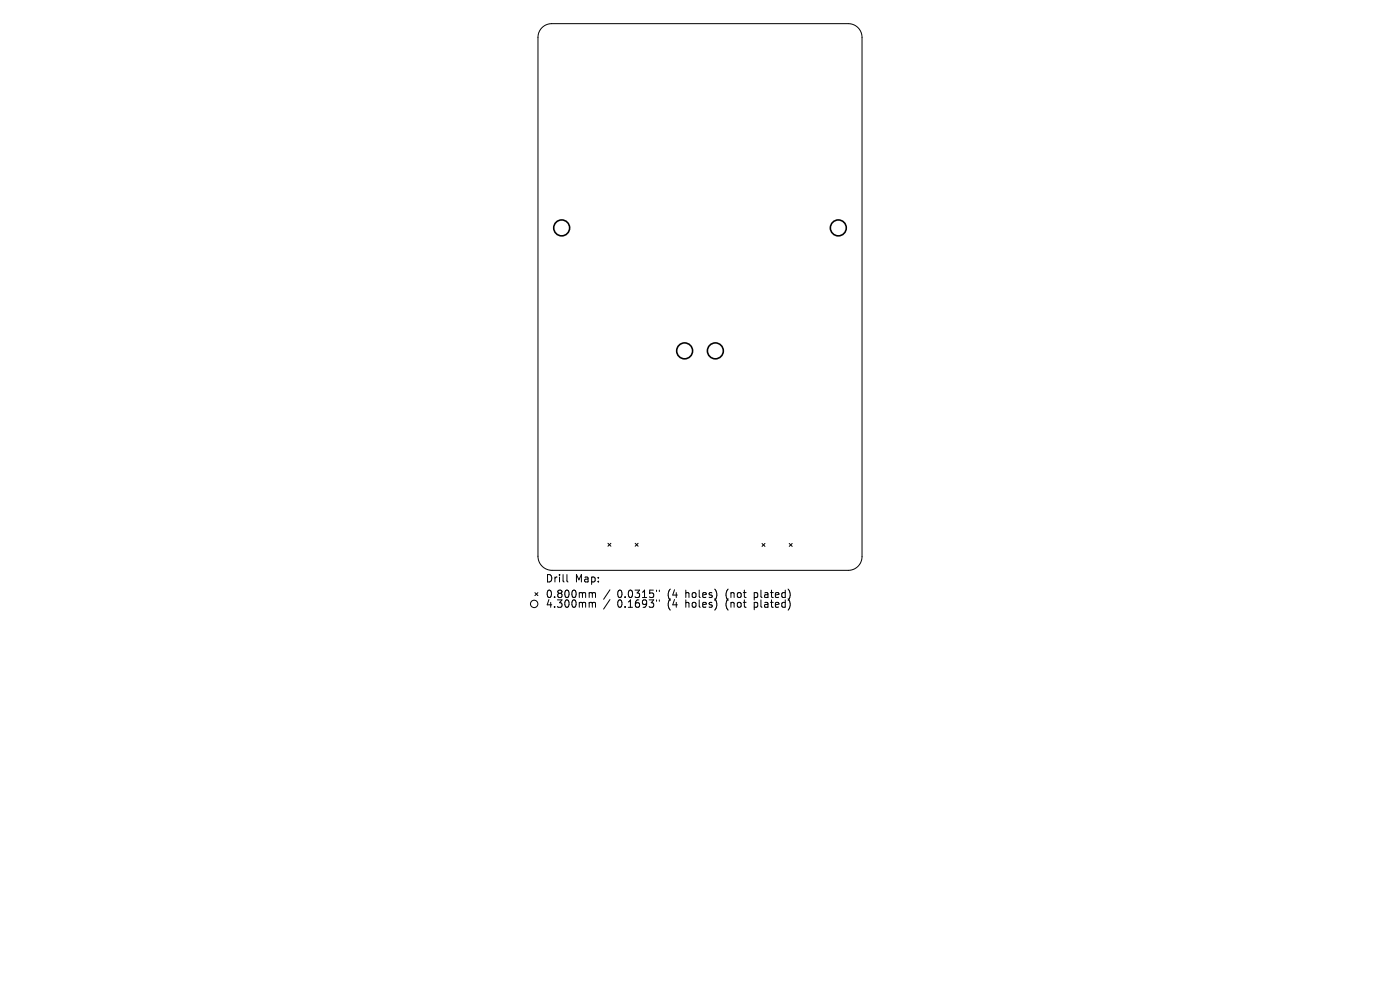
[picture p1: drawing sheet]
<svg xmlns="http://www.w3.org/2000/svg" width="297mm" height="210mm" viewBox="0 0 297 210" stroke-linecap="round" stroke-linejoin="round" font-family="sans-serif">
<defs><g id="words">
<g font-size="2.2">
<text x="115.7" y="123.8">Drill</text>
<text x="122" y="123.8">Map:</text>
<text x="115.7" y="127.1">0.800mm</text>
<text x="115.7" y="129.1">4.300mm</text>
<text x="131" y="127.1">0.0315&quot;</text>
<text x="131" y="129.1">0.1693&quot;</text>
<text x="141.7" y="127.1">(4</text>
<text x="141.7" y="129.1">(4</text>
<text x="145.6" y="127.1">holes)</text>
<text x="145.6" y="129.1">holes)</text>
<text x="154.3" y="127.1">(not</text>
<text x="154.3" y="129.1">(not</text>
<text x="160.5" y="127.1">plated)</text>
<text x="160.5" y="129.1">plated)</text>
</g>
</g></defs>
<g fill="none" stroke="#000" stroke-width=".21">
<path d="M115 5.9a2.91 2.91 0 0 1 2-.9h63a2.91 2.91 0 0 1 2.9 2.9v110.2a2.91 2.91 0 0 1-2.9 2.9h-62.9a2.99 2.99 0 0 1-3-3v-110.1a2.91 2.91 0 0 1 .9-2zM129 115.2l.6 .7M129.6 115.2l-.6 .7M134.7 115.2l.7 .7M135.4 115.2l-.7 .7M161.7 115.3l.6 .6M162.3 115.3l-.6 .6M167.4 115.3l.7 .6M168.1 115.3l-.7 .6M113.5 125.7l.6 .6M114.1 125.7l-.6 .6M120.3 121.9v1.3l.2 .3"/>
<path d="M125.2 125.7l.5 .2M125.2 127.8l.5 .2M125.7 125.9l.2-.2 .4 .1v1M125.7 125.9v.9M125.7 128v.8M125.7 128l.2-.2 .4 .1v.9M129.4 125.1l-1.3 2M129.4 127.2l-1.3 2M139.3 125.2v.3M139.3 127.3v.3M139.9 125.2v.3M139.9 127.3v.3"/>
<circle cx="113.3" cy="128.1" r=".79"/>
</g>
<g fill="none" stroke="#000" stroke-width=".34">
<circle cx="119.2" cy="48.3" r="1.69"/>
<circle cx="177.8" cy="48.3" r="1.69"/>
<circle cx="145.2" cy="74.4" r="1.69"/>
<circle cx="151.8" cy="74.4" r="1.69"/>
</g>
<use href="#words"/>
</svg>
